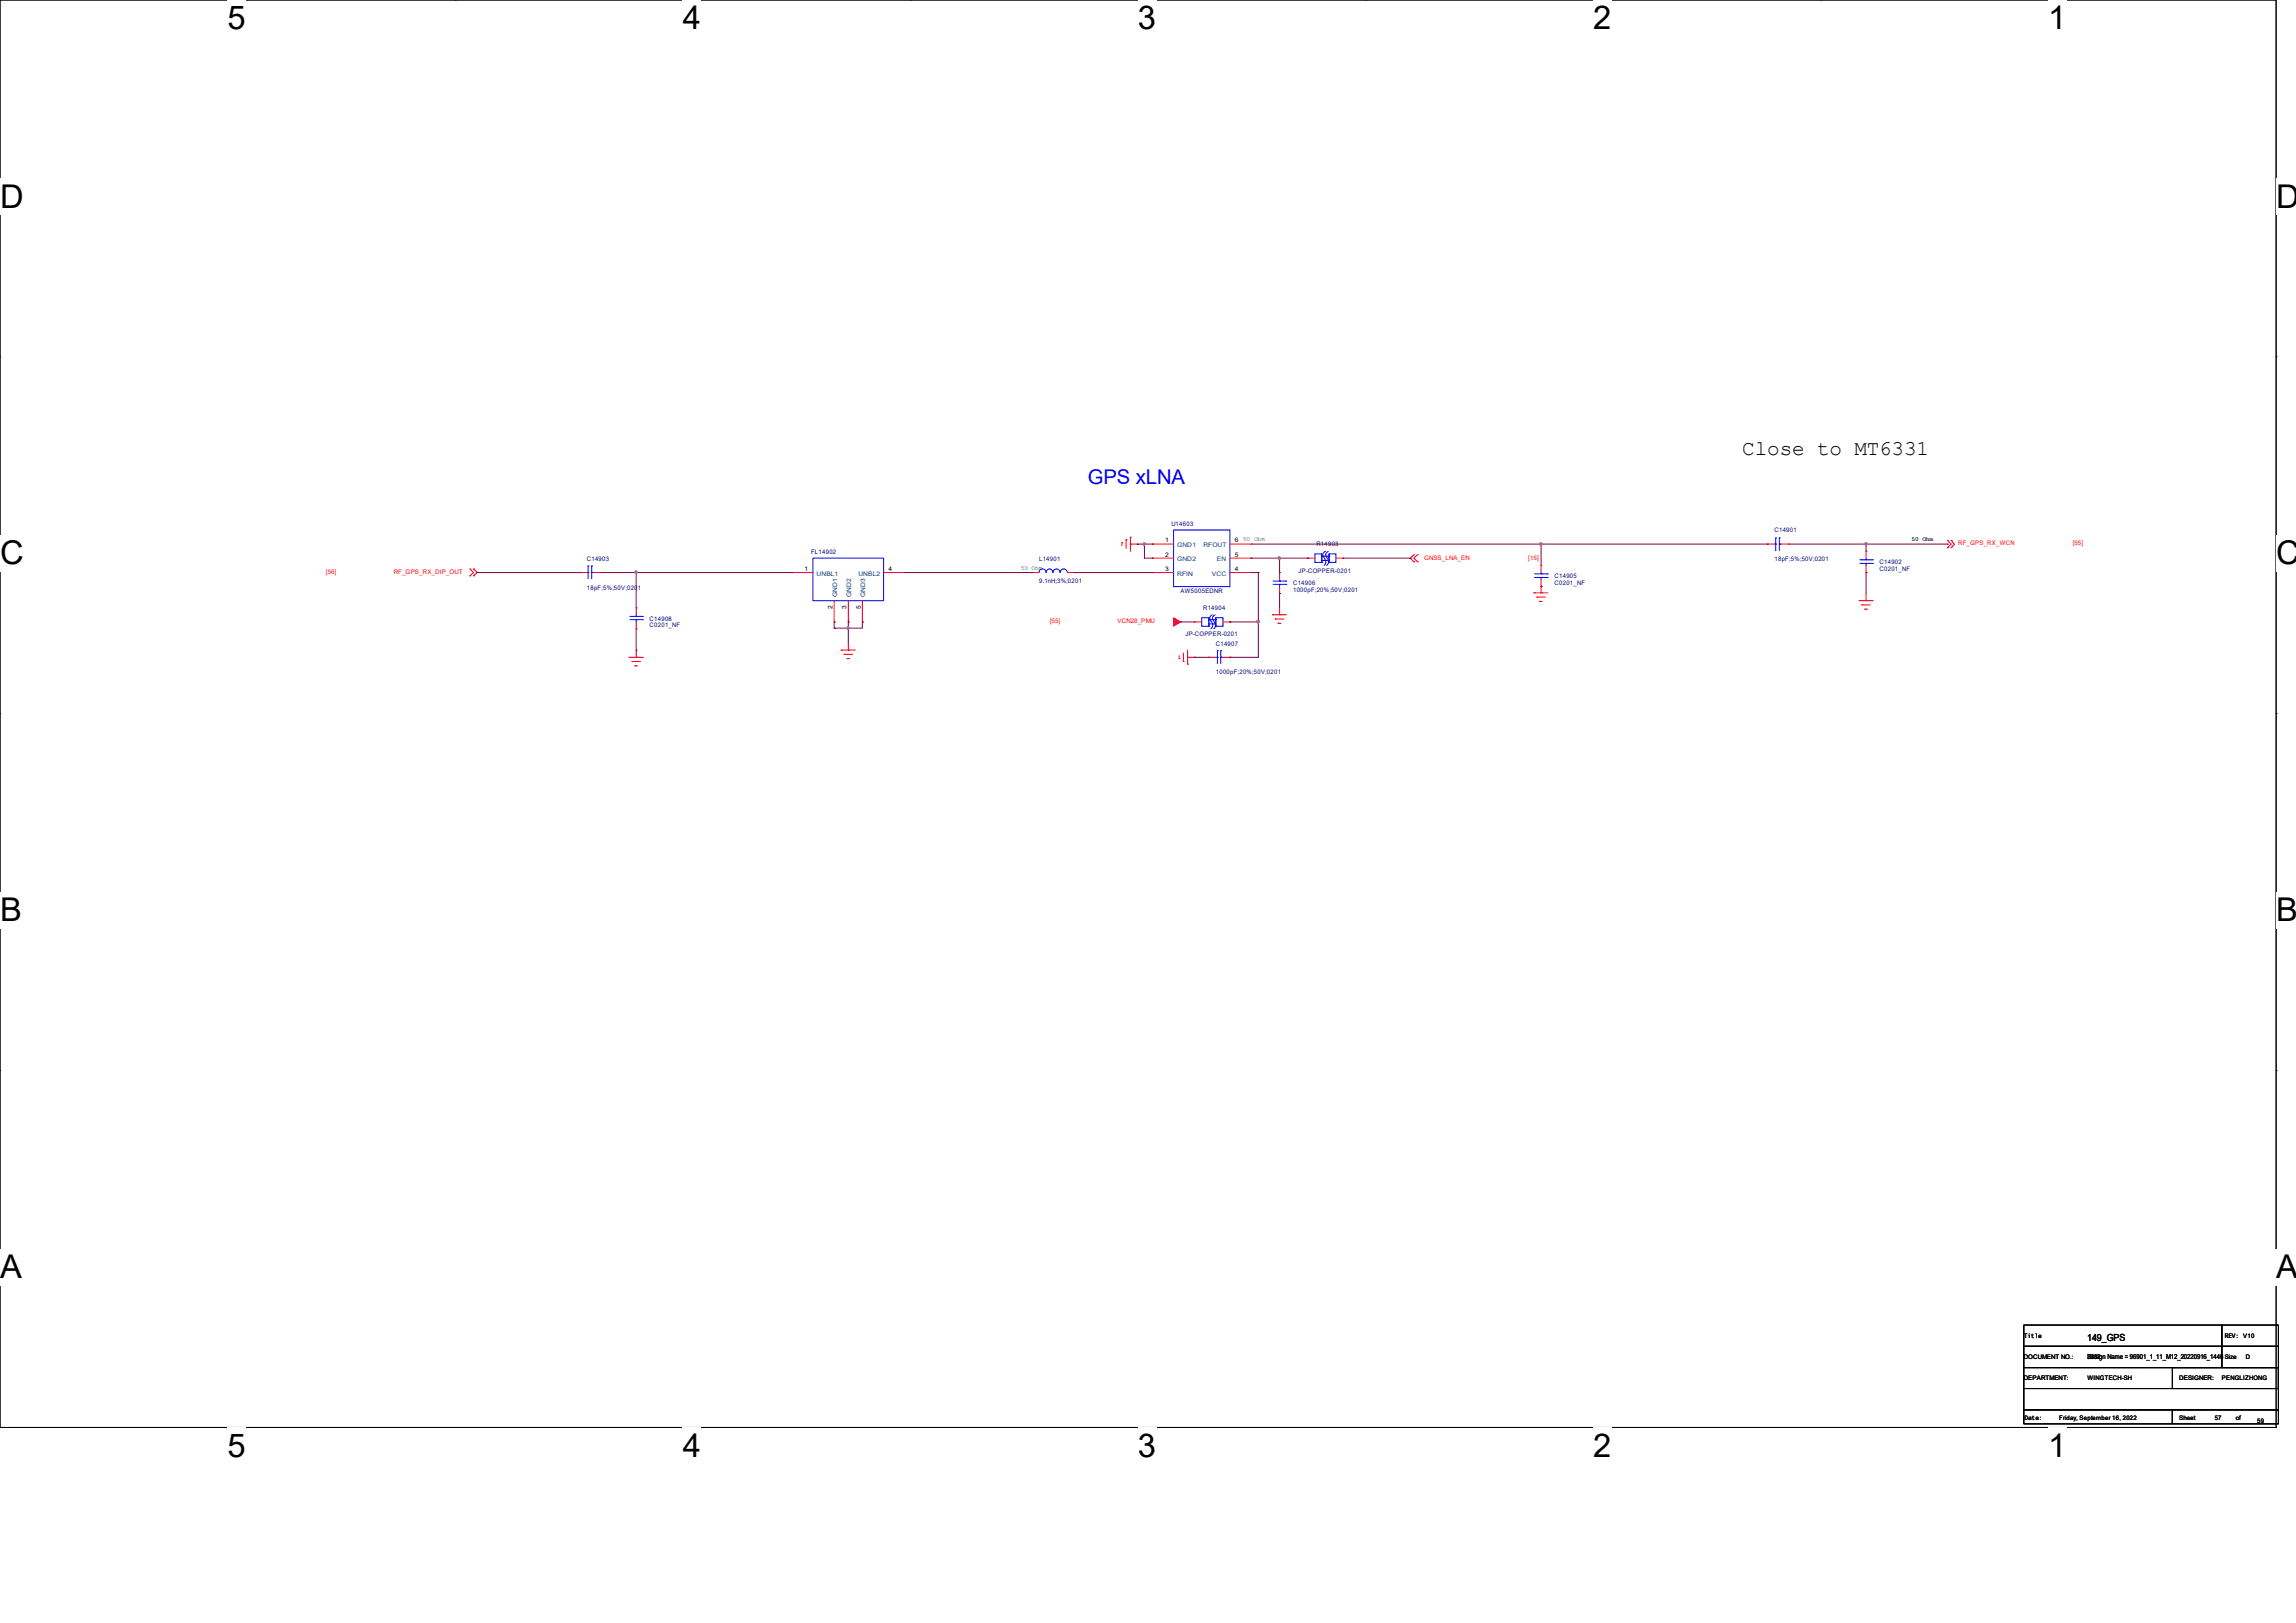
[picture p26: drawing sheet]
<svg xmlns="http://www.w3.org/2000/svg" width="297mm" height="210mm" viewBox="0 0 297 210" stroke-linecap="round" stroke-linejoin="round" font-family="sans-serif">
<defs><g id="words">
<g font-size="4.2">
<text x="29.4" y="3.8">5</text>
<text x="88.3" y="3.8">4</text>
<text x="147.2" y="3.8">3</text>
<text x="206.1" y="3.8">2</text>
<text x="265" y="3.8">1</text>
<text x="0" y="26.9">D</text>
<text x="294.4" y="26.9">D</text>
<text x="0" y="73">C</text>
<text x="294.4" y="73">C</text>
<text x="0" y="119.2">B</text>
<text x="294.4" y="119.2">B</text>
<text x="0" y="165.4">A</text>
<text x="294.4" y="165.4">A</text>
<text x="29.4" y="188.5">5</text>
<text x="88.3" y="188.5">4</text>
<text x="147.2" y="188.5">3</text>
<text x="206.1" y="188.5">2</text>
<text x="265" y="188.5">1</text>
</g>
<text font-size="2.7" x="225.4" y="58.8">Close to MT6331</text>
<text font-size="2.6" fill="#00f" x="140.7" y="62.6">GPS xLNA</text>
<text font-size="1.3" x="270" y="173.6">149_GPS</text>
<g font-size=".9">
<text x="270" y="175.9">Design Name = 96901_1_11_M12_20220916_1446</text>
<text x="270" y="175.9">3332</text>
</g>
<g font-size=".8" fill="#000080">
<text x="104.9" y="71.7">FL14902</text>
<text x="151.5" y="68.1">U14603</text>
<text x="170.3" y="70.7">R14903</text>
<text x="229.5" y="68.9">C14901</text>
<text x="75.9" y="72.6">C14903</text>
<text x="75.9" y="76.3">18pF;5%;50V;0201</text>
<text x="134.4" y="72.6">L14901</text>
<text x="134.4" y="75.4">9.1nH;3%;0201</text>
<text x="152.7" y="76.7">AW5005EDNR</text>
<text x="167.3" y="75.7">C14906</text>
<text x="167.3" y="76.6">1000pF;20%;50V;0201</text>
<text x="168" y="74.1">JP-COPPER-0201</text>
<text x="201.1" y="74.8">C14905</text>
<text x="201.1" y="75.6">C0201_NF</text>
<text x="229.5" y="72.6">18pF;5%;50V;0201</text>
<text x="243.1" y="73">C14902</text>
<text x="243.1" y="73.8">C0201_NF</text>
<text x="84" y="80.3">C14908</text>
<text x="84" y="81.2">C0201_NF</text>
<text x="153.3" y="82.3">JP-COPPER-0201</text>
<text x="155.6" y="79">R14904</text>
<text x="157.3" y="83.5">C14907</text>
<text x="157.3" y="87.2">1000pF;20%;50V;0201</text>
</g>
<g font-size=".8">
<text x="150.7" y="70.2">1</text>
<text x="159.7" y="70.2">6</text>
<text x="104.1" y="73.9">1</text>
<text x="114.9" y="73.9">4</text>
<text x="150.7" y="72">2</text>
<text x="150.7" y="73.9">3</text>
<text x="159.7" y="73.9">4</text>
<text x="159.7" y="72">5</text>
<text x="107.7" y="78.8" transform="rotate(-90 107.7 78.8)">2</text>
<text x="109.5" y="78.8" transform="rotate(-90 109.5 78.8)">3</text>
<text x="111.3" y="78.8" transform="rotate(-90 111.3 78.8)">5</text>
<text x="261.8" y="173.1">Title</text>
<text x="287.8" y="173.1">REV: V10</text>
<text x="261.8" y="175.9">DOCUMENT NO.:</text>
<text x="261.8" y="178.6">DEPARTMENT:</text>
<text x="270" y="178.6">WINGTECH-SH</text>
<text x="281.9" y="178.6">DESIGNER:</text>
<text x="287.4" y="178.6">PENGLIZHONG</text>
<text x="287.8" y="175.9">Size</text>
<text x="290.5" y="175.9">D</text>
<text x="261.9" y="183.7">Date:</text>
<text x="266.4" y="183.7">Friday, September 16, 2022</text>
<text x="281.9" y="183.7">Sheet</text>
<text x="286.5" y="183.7">57</text>
<text x="289.2" y="183.7">of</text>
<text x="292" y="184.1">59</text>
</g>
<g font-size=".8" fill="#004080">
<text x="152.3" y="70.8">GND1</text>
<text x="155.7" y="70.8">RFOUT</text>
<text x="105.6" y="74.5">UNBL1</text>
<text x="108.3" y="77.2" transform="rotate(-90 108.3 77.2)">GND1</text>
<text x="110.1" y="77.2" transform="rotate(-90 110.1 77.2)">GND2</text>
<text x="111.1" y="74.5">UNBL2</text>
<text x="111.9" y="77.2" transform="rotate(-90 111.9 77.2)">GND3</text>
<text x="152.3" y="72.6">GND2</text>
<text x="152.3" y="74.5">RFIN</text>
<text x="156.8" y="74.5">VCC</text>
<text x="157.4" y="72.6">EN</text>
</g>
<g font-size=".8" fill="#008000">
<text x="160.8" y="70.1">50 Ohm</text>
<text x="247.3" y="70.1">50 Ohm</text>
<text x="132" y="73.7">50 Ohm</text>
</g>
<g font-size=".8" fill="#f00">
<text x="253.3" y="70.5">RF_GPS_RX_WCN</text>
<text x="268.1" y="70.5">[55]</text>
<text x="42.2" y="74.3">[56]</text>
<text x="50.9" y="74.3">RF_GPS_RX_DIP_OUT</text>
<text x="184.2" y="72.4">GNSS_LNA_EN</text>
<text x="197.7" y="72.4">[15]</text>
<text x="135.8" y="80.6">[55]</text>
<text x="144.6" y="80.6">VCN28_PMU</text>
</g>
</g></defs>
<path d="M0 0h294.4v184.7h-294.4z" fill="none" stroke="#000" stroke-width=".13"/>
<g fill="#fff">
<path d="M29.4 0h2.4v4.7h-2.4z"/>
<path d="M29.4 184.7h2.4v4.7h-2.4z"/>
</g>
<path d="M58.9 0h.1M58.9 184.7h.1" fill="none" stroke="#000" stroke-width=".13"/>
<g fill="#fff">
<path d="M88.3 0h2.4v4.7h-2.4z"/>
<path d="M88.3 184.7h2.4v4.7h-2.4z"/>
</g>
<path d="M117.8 0h.1M117.8 184.7h.1" fill="none" stroke="#000" stroke-width=".13"/>
<g fill="#fff">
<path d="M147.2 0h2.4v4.7h-2.4z"/>
<path d="M147.2 184.7h2.4v4.7h-2.4z"/>
</g>
<path d="M176.7 0h.1M176.7 184.7h.1" fill="none" stroke="#000" stroke-width=".13"/>
<g fill="#fff">
<path d="M206.1 0h2.3v4.7h-2.3z"/>
<path d="M206.1 184.7h2.3v4.7h-2.3z"/>
</g>
<path d="M235.5 0h.1M235.5 184.7h.1" fill="none" stroke="#000" stroke-width=".13"/>
<g fill="#fff">
<path d="M265 0h2.3v4.7h-2.3z"/>
<path d="M265 184.7h2.3v4.7h-2.3z"/>
<path d="M0 23.1h3v4.7h-3z"/>
<path d="M294.4 23.1h2.6v4.7h-2.6z"/>
<path d="M0 69.2h3v4.8h-3z"/>
<path d="M294.4 69.2h2.6v4.8h-2.6z"/>
</g>
<path d="M0 46.1h.1M294.4 46.1h.1" fill="none" stroke="#000" stroke-width=".13"/>
<g fill="#fff">
<path d="M0 115.4h2.8v4.7h-2.8z"/>
<path d="M294.4 115.4h2.6v4.7h-2.6z"/>
</g>
<path d="M0 92.3h.1M294.4 92.3h.1" fill="none" stroke="#000" stroke-width=".13"/>
<g fill="#fff">
<path d="M-.1 161.6h2.9v4.7h-2.9z"/>
<path d="M294.3 161.6h2.7v4.7h-2.7z"/>
</g>
<path d="M0 138.5h.1M294.4 138.5h.1M261.8 171.4h25.6v2.8h-25.6zM261.8 174.2h25.6v2.8h-25.6zM261.8 179.7h32.9v2.7h-32.9zM261.8 177h32.9v2.7h-32.9zM281 177h13.7v2.7h-13.7zM287.4 171.4h7.3v2.8h-7.3zM287.4 174.2h7.3v2.8h-7.3zM261.8 182.4h19.2v1.8h-19.2zM281 182.4h13.7v1.8h-13.7z" fill="none" stroke="#000" stroke-width=".13"/>
<g fill="none" stroke="#f00" stroke-width=".13">
<path d="M60.8 73.6h.1M60.8 74.5h.1M60.8 73.6l.5 .5-.5 .4M61.3 74.5h.1M61.3 73.6h.1M61.3 73.6l.4 .5-.4 .4M75 74.1h.1M75 74.1h.9M76.8 74.1h.9M77.7 74.1h.1M82.3 78.7h.1M82.3 78.7v.8"/>
<path d="M102.4 74.1h.1M102.4 74.1h2.8M107.9 77.7v2.8M109.7 77.7v2.8M111.5 77.7v2.8M114.3 74.1h2.8M117.1 74.1h.1M133.5 74.1h.1M133.5 74.1h.9M138.1 74.1h.9M139 74.1h.1M145.1 70.2h.1"/>
<path d="M145.1 70.2v.4M145.7 69.8h.1M145.7 69.8v1.2M146.2 70.4h.1M146.2 69.5h.1M146.2 70.4h.9M146.2 69.5v1.8M149.1 70.4h.1M149.1 72.2h.1M149.1 74.1h.1M149.1 70.4h2.7M149.1 72.2h2.7"/>
<path d="M149.1 74.1h2.7M159.1 70.4h2.7M159.1 72.2h2.7M159.1 74.1h2.7M161.8 74.1h.1M161.8 72.2h.1M161.8 70.4h.1M164.6 79.5h.1M164.6 79.5h1.8M165.5 79.5h.1M165.5 74.1h.1M165.5 76.8h.1"/>
<path d="M165.5 74.1v.9M165.5 75.9v.9M165.5 78.7v.8M169.2 72.2h.1M169.2 72.2h.9M172.8 72.2h.9M173.7 72.2h.1M182.9 72.7h.1M182.9 71.8h.1M182.9 71.8l-.5 .4 .5 .5M183.3 71.8h.1M183.3 72.7h.1"/>
<path d="M183.3 71.8l-.4 .4 .4 .5M198.4 76.7h.1M198.4 76.7h1.8M198.8 77.3h.1M198.8 77.3h1.1M199.1 77.8h.1M199.1 77.8h.4M199.3 76.7h.1M199.3 73.2h.1M199.3 75.9h.1M199.3 73.2v.9M199.3 75v1.7"/>
<path d="M228.6 70.4h.1M228.6 70.4h.9M230.4 70.4h1M231.4 70.4h.1M240.5 77.7h.1M240.5 77.7h1.8M240.8 78.3h.1M240.8 78.3h1.1M241.2 78.8h.1M241.2 78.8h.4M241.4 77.7h.1M241.4 71.3h.1"/>
<path d="M241.4 74.1h.1M241.4 71.3v.9M241.4 73.2v.9M241.4 76.8v.9M251.9 69.9h.1M251.9 70.9h.1M251.9 69.9l.5 .5-.5 .5M252.4 69.9h.1M252.4 70.9h.1M252.4 69.9l.4 .5-.4 .5M81.4 85h.1M81.4 85h1.8"/>
<path d="M81.7 85.6h.1M81.7 85.6h1.1M82.1 86.1h.1M82.1 86.1h.4M82.3 85h.1M82.3 81.4h.1M82.3 80.5v.9M82.3 84.1v.9M107.9 80.5h.1M108.8 84.1h.1M108.8 84.1h1.9M109.2 84.7h.1"/>
<path d="M109.2 84.7h1.1M109.6 85.2h.1M109.6 85.2h.3M109.7 84.1h.1M109.7 80.5h.1M109.7 83.2v.9M111.5 80.5h.1M152.5 85.2h.1M152.5 84.8v.4M153.1 85.6h.1M153.1 84.5v1.1M153.6 85h.1"/>
<path d="M153.6 85.9h.1M153.6 85h.9M153.6 84.1v1.8M154.5 80.5h.1M154.5 80.5h.9M156.4 85h.1M156.4 85h.9M158.2 85h.9M158.2 80.5h.9M159.1 85h.1M159.1 80.5h.1M165 80.1h.1"/>
<path d="M165 80.1h1.1M165.3 80.6h.1M165.3 80.6h.4"/>
</g>
<path d="M151.8 79.9l.9 .6-.9 .5z" fill-rule="evenodd" fill="#f00" stroke="#f00" stroke-width=".13"/>
<g fill="none" stroke="#00f" stroke-width=".13">
<path d="M75.9 74.1h.2M76.1 74.1h.1M76.1 73.2h.1M76.1 73.2v1.7M76.5 73.2h.1M76.5 74.1h.1M76.5 74.1h.3M76.5 73.2v1.7M81.5 79.8h1.6M82.3 79.8h.1M82.3 79.5v.3M83.1 79.8h.1"/>
<path d="M105.2 72.2h9.1v5.5h-9.1zM135.3 74.1a.44 .44 0 0 0-.4-.5 .44 .44 0 0 0-.5 .5M136.2 74.1a.42 .42 0 0 0-.4-.5 .42 .42 0 0 0-.5 .5M137.1 74.1a.44 .44 0 0 0-.4-.5 .44 .44 0 0 0-.5 .5M138 74.1a.44 .44 0 0 0-.4-.5 .44 .44 0 0 0-.4 .5M151.8 68.6h7.3v7.3h-7.3zM155.4 79.9h1v1.1h-1zM156.4 79.9v.3M156.8 79.5l-.3 .3v.3l.3 .6 .1 .3-.3 .4M157.2 79.5l-.3 .3v.3l.3 .6v.3l-.2 .4M157.3 79.9h.9v1.1h-.9zM157.3 79.9v.3"/>
<path d="M164.7 75.6h1.6M164.7 75.2h1.6M165.5 75.2h.1M165.5 75.6h.1M165.5 75v.2M165.5 75.6v.3M166.3 75.6h.1M166.3 75.2h.1M170.1 71.7h.9v1.1h-.9zM171 72h.9v.5h-.9zM171 72h.1M171 72.8h.1"/>
<path d="M171 71.7v.3M171 72.5v.3M171.4 71.3l-.3 .3v.3l.4 .6v.3l-.2 .4M171.8 71.3l-.3 .3a1.41 1.41 0 0 0 .4 1l-.1 .3-.2 .3M171.9 71.7h.9v1.1h-.9zM171.9 72h.1M171.9 72.8h.1M171.9 71.7v.3M171.9 72.5v.3M198.5 74.7h1.7M198.5 74.3h1.7M199.3 74.3h.1"/>
<path d="M199.3 74.7h.1M199.3 74.1v.2M199.3 74.7v.3M200.2 74.7h.1M200.2 74.3h.1M229.5 70.4h.2M229.7 70.4h.1M229.7 69.6h.1M229.7 69.6v1.6M230.2 69.6h.1M230.2 70.4h.1M230.2 70.4h.2"/>
<path d="M230.2 69.6v1.6M240.6 72.9h1.6M240.6 72.4h1.6M241.4 72.4h.1M241.4 72.9h.1M241.4 72.2v.2M241.4 72.9v.3M242.2 72.9h.1M242.2 72.4h.1M81.5 80.2h1.6M82.3 80.2h.1M82.3 80.2v.3"/>
<path d="M83.1 80.2h.1M156.4 80.2h.9v.5h-.9zM156.4 80.2h.1M156.4 81h.1M156.4 80.7v.3M157.3 80.2h.1M157.3 81h.1M157.3 85h.2M157.3 80.7v.3M157.5 85h.1M157.5 84.2h.1M157.5 84.2v1.7"/>
<path d="M157.9 84.2h.1M157.9 85h.1M157.9 85h.3M157.9 84.2v1.7"/>
</g>
<g fill="none" stroke="#800040" stroke-width=".13">
<path d="M61.7 74.1h13.3M75 74.1h.1M77.7 74.1h24.7M82.3 74.1h.1M82.3 74.1v4.6M102.4 74.1h.1M117.1 74.1h16.4M133.5 74.1h.1M139 74.1h10.1M147.1 70.4h.1M147.1 70.4h2M148 70.4h.1"/>
<path d="M148 70.4v1.8h1.1M149.1 70.4h.1M149.1 72.2h.1M149.1 74.1h.1M161.8 70.4h66.8M161.8 72.2h7.4M161.8 74.1h1M162.8 74.1h.1M162.8 74.1v10.9h-3.7M165.5 76.8h.1M165.5 72.2h.1M165.5 72.2v1.9"/>
<path d="M165.5 76.8v1.9M169.2 72.2h.1M173.7 72.2h8.7M182.4 72.2h.1M199.3 75.9h.1M199.3 70.4h.1M199.3 70.4v2.8M199.3 75.8v.1M228.6 70.4h.1M231.4 70.4h20.5M241.4 74.1h.1M241.4 70.4h.1"/>
<path d="M241.4 70.4v.9M241.4 74.1v2.7M251.9 70.4h.1M82.3 84.1h.1M82.3 81.4v2.7M107.9 81.3h.1M107.9 80.5h.1M107.9 80.5v.8M109.7 80.5h.1M109.7 81.3h.1M109.7 80.5v2.7M111.5 80.5h.1"/>
<path d="M111.5 80.5v.8h-3.6M152.7 80.5h.1M152.7 80.5h1.8M154.5 85h.1M154.5 85h1.9M159.1 80.5h.1M159.1 85h.1M159.1 80.5h3.7M162.8 80.5h.1"/>
</g>
<g fill="#f0f" stroke="#f0f" stroke-width=".13">
<circle cx="148" cy="70.4" r=".16"/>
<circle cx="162.7" cy="80.4" r=".17"/>
<circle cx="109.7" cy="81.3" r=".16"/>
<circle cx="82.3" cy="74" r=".16"/>
<circle cx="165.5" cy="72.2" r=".17"/>
<circle cx="199.3" cy="70.4" r=".17"/>
<circle cx="241.4" cy="70.4" r=".17"/>
</g>
<use href="#words"/>
</svg>
